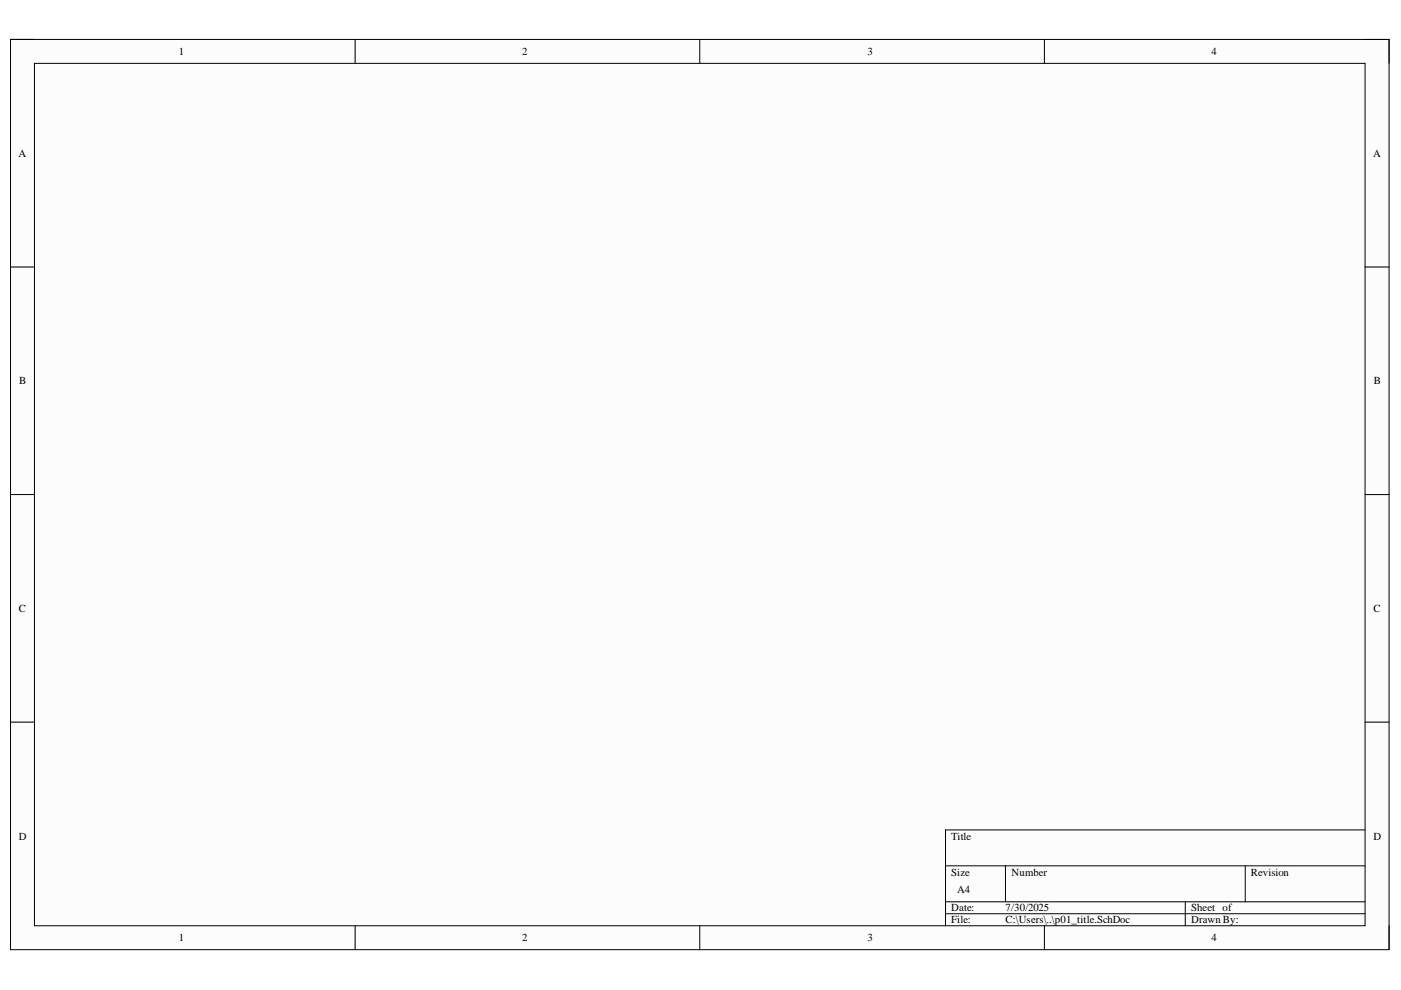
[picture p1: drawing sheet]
<svg xmlns="http://www.w3.org/2000/svg" width="297mm" height="210mm" viewBox="0 0 297 210" stroke-linecap="round" stroke-linejoin="round" font-family="sans-serif">
<defs><g id="words">
<g font-size="2.3">
<text x="37.9" y="11.7">1</text>
<text x="110.7" y="11.7">2</text>
<text x="183.9" y="11.7">3</text>
<text x="256.8" y="11.7">4</text>
<text x="3.9" y="33.3">A</text>
<text x="291.1" y="33.3">A</text>
<text x="4.1" y="81.5">B</text>
<text x="291.3" y="81.5">B</text>
<text x="4" y="129.8">C</text>
<text x="291.2" y="129.8">C</text>
<text x="4" y="178">D</text>
<text x="201.7" y="178">Title</text>
<text x="291.2" y="178">D</text>
<text x="201.7" y="185.6">Size</text>
<text x="214.5" y="185.6">Number</text>
<text x="265.2" y="185.6">Revision</text>
<text x="203" y="189.4">A4</text>
<text x="201.7" y="193.2">Date:</text>
<text x="201.7" y="195.8">File:</text>
<text x="213.2" y="193.2">7/30/2025</text>
<text x="213.2" y="195.8">C:\Users\..\p01_title.SchDoc</text>
<text x="252.5" y="193.2">Sheet of</text>
<text x="252.5" y="195.8">Drawn By:</text>
<text x="37.9" y="199.6">1</text>
<text x="110.7" y="199.6">2</text>
<text x="183.9" y="199.6">3</text>
<text x="256.8" y="199.6">4</text>
</g>
</g></defs>
<path d="M2.2 8.4h292.3v193h-292.3z" fill-rule="evenodd" fill="#fffcf8"/>
<path d="M2.2 8.4h292.3v193h-292.3z" fill="none" stroke="#000" stroke-width=".21"/>
<path d="M7.3 13.4h282.1v182.9h-282.1z" fill-rule="evenodd" fill="#fffcf8"/>
<g fill="none" stroke="#000" stroke-width=".21">
<path d="M2.2 8.4h5.1M7.3 13.4h282.1v182.9h-282.1zM75.3 8.4v5M148.4 8.4v5M221.4 8.4v5M289.4 8.4h5.1v5M2.2 56.6h5.1M289.4 56.6h5.1M2.2 104.9h5.1M289.4 104.9h5.1M2.2 153.1h5.1M289.4 153.1h5.1"/>
<path d="M289.4 176h-88.9v20.3M75.3 196.3v5.1M148.4 196.3v5.1M200.5 183.6h88.9M200.5 191.2h88.9M200.5 193.7h88.9M213.2 183.6v7.6M221.4 196.3v5.1M251.3 191.2v5.1M264 183.6v7.6M294.5 196.3v5.1"/>
</g>
<use href="#words"/>
</svg>
